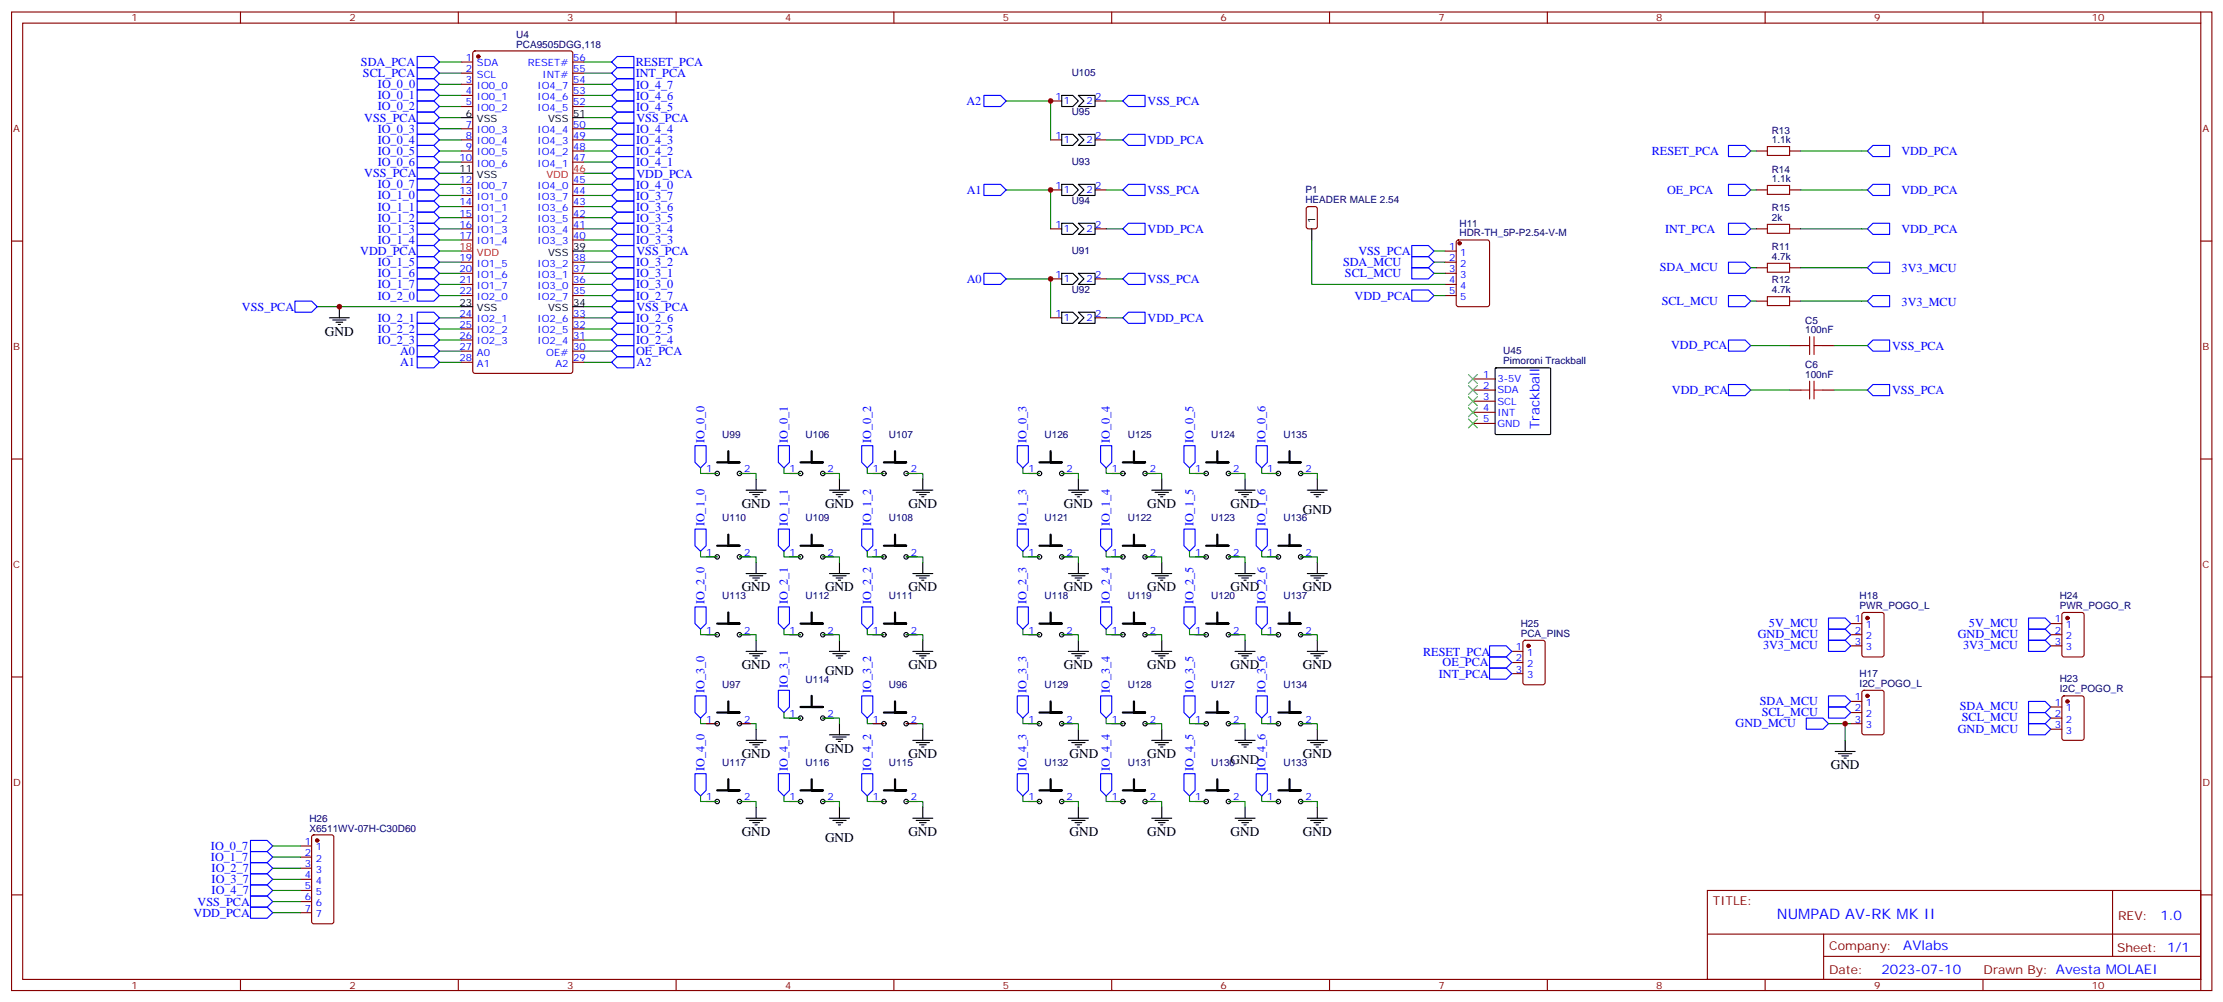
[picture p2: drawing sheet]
<svg xmlns="http://www.w3.org/2000/svg" width="706mm" height="318mm" viewBox="0 0 706 318" stroke-linecap="round" stroke-linejoin="round" font-family="sans-serif">
<defs><g id="words">
<text font-size="4.6" fill="#00f" x="564.1" y="291.5">NUMPAD AV-RK MK II</text>
<g font-size="4.2">
<text x="103.2" y="106.5">GND</text>
<text x="235.4" y="161.1">GND</text>
<text x="261.9" y="161.1">GND</text>
<text x="288.4" y="161.1">GND</text>
<text x="337.7" y="161.1">GND</text>
<text x="364.2" y="161.1">GND</text>
<text x="390.7" y="161.1">GND</text>
<text x="413.6" y="162.9">GND</text>
<text x="235.4" y="187.6">GND</text>
<text x="261.9" y="187.6">GND</text>
<text x="288.4" y="187.6">GND</text>
<text x="337.7" y="187.6">GND</text>
<text x="364.2" y="187.6">GND</text>
<text x="390.7" y="187.6">GND</text>
<text x="413.6" y="187.6">GND</text>
<text x="235.4" y="212.3">GND</text>
<text x="261.9" y="214.1">GND</text>
<text x="288.4" y="212.3">GND</text>
<text x="337.7" y="212.3">GND</text>
<text x="364.2" y="212.3">GND</text>
<text x="390.7" y="212.3">GND</text>
<text x="413.6" y="212.3">GND</text>
<text x="261.9" y="238.8">GND</text>
<text x="235.4" y="240.5">GND</text>
<text x="288.4" y="240.5">GND</text>
<text x="339.5" y="240.5">GND</text>
<text x="364.2" y="240.5">GND</text>
<text x="390.7" y="242.3">GND</text>
<text x="413.6" y="240.5">GND</text>
<text x="581.2" y="244.1">GND</text>
<text x="235.4" y="265.2">GND</text>
<text x="261.9" y="267">GND</text>
<text x="288.4" y="265.2">GND</text>
<text x="339.5" y="265.2">GND</text>
<text x="364.2" y="265.2">GND</text>
<text x="390.7" y="265.2">GND</text>
<text x="413.6" y="265.2">GND</text>
</g>
<g font-size="4.2" fill="#00f">
<text x="488.7" y="136.1" transform="rotate(-90 488.7 136.1)">Trackball</text>
<text x="685.8" y="291.8">1.0</text>
<text x="604.2" y="301.3">AVlabs</text>
<text x="597.3" y="309.1">2023-07-10</text>
</g>
<g font-size="3.9" fill="#00f">
<text x="114.6" y="21">SDA_PCA</text>
<text x="201.8" y="20.9">RESET_PCA</text>
<text x="115.2" y="24.5">SCL_PCA</text>
<text x="120" y="28">IO_0_0</text>
<text x="201.8" y="24.4">INT_PCA</text>
<text x="201.9" y="28.1">IO_4_7</text>
<text x="119.9" y="35">IO_0_2</text>
<text x="119.9" y="31.5">IO_0_1</text>
<text x="201.9" y="35.2">IO_4_5</text>
<text x="201.9" y="31.6">IO_4_6</text>
<text x="306.8" y="33.4">A2</text>
<text x="364.3" y="33.2">VSS_PCA</text>
<text x="115.6" y="38.6">VSS_PCA</text>
<text x="202" y="38.7">VSS_PCA</text>
<text x="119.9" y="45.6">IO_0_4</text>
<text x="119.9" y="42.1">IO_0_3</text>
<text x="201.9" y="42.2">IO_4_4</text>
<text x="201.9" y="45.7">IO_4_3</text>
<text x="364.3" y="45.6">VDD_PCA</text>
<text x="119.9" y="52.7">IO_0_6</text>
<text x="119.9" y="49.2">IO_0_5</text>
<text x="201.9" y="52.8">IO_4_1</text>
<text x="201.9" y="49.3">IO_4_2</text>
<text x="524.3" y="49.2">RESET_PCA</text>
<text x="603.6" y="49.2">VDD_PCA</text>
<text x="115.6" y="56.2">VSS_PCA</text>
<text x="119.9" y="59.7">IO_0_7</text>
<text x="201.9" y="59.8">IO_4_0</text>
<text x="202" y="56.3">VDD_PCA</text>
<text x="119.9" y="63.3">IO_1_0</text>
<text x="201.9" y="63.4">IO_3_7</text>
<text x="306.9" y="61.5">A1</text>
<text x="364.3" y="61.5">VSS_PCA</text>
<text x="529.2" y="61.6">OE_PCA</text>
<text x="603.6" y="61.6">VDD_PCA</text>
<text x="119.9" y="70.3">IO_1_2</text>
<text x="119.9" y="66.8">IO_1_1</text>
<text x="201.9" y="66.9">IO_3_6</text>
<text x="201.9" y="70.4">IO_3_5</text>
<text x="119.9" y="77.4">IO_1_4</text>
<text x="119.9" y="73.9">IO_1_3</text>
<text x="201.9" y="77.5">IO_3_3</text>
<text x="201.9" y="74">IO_3_4</text>
<text x="364.3" y="73.8">VDD_PCA</text>
<text x="528.6" y="73.9">INT_PCA</text>
<text x="603.6" y="73.9">VDD_PCA</text>
<text x="114.4" y="80.9">VDD_PCA</text>
<text x="202" y="81">VSS_PCA</text>
<text x="431.2" y="81">VSS_PCA</text>
<text x="119.9" y="88">IO_1_6</text>
<text x="119.9" y="84.4">IO_1_5</text>
<text x="201.9" y="84.4">IO_3_2</text>
<text x="201.9" y="88">IO_3_1</text>
<text x="306.9" y="89.7">A0</text>
<text x="364.3" y="89.7">VSS_PCA</text>
<text x="426.3" y="84.3">SDA_MCU</text>
<text x="427" y="87.8">SCL_MCU</text>
<text x="526.9" y="86">SDA_MCU</text>
<text x="603.7" y="86.4">3V3_MCU</text>
<text x="119.9" y="95">IO_2_0</text>
<text x="119.9" y="91.5">IO_1_7</text>
<text x="201.9" y="95">IO_2_7</text>
<text x="201.9" y="91.5">IO_3_0</text>
<text x="430" y="95.1">VDD_PCA</text>
<text x="76.8" y="98.6">VSS_PCA</text>
<text x="202" y="98.7">VSS_PCA</text>
<text x="527.5" y="96.6">SCL_MCU</text>
<text x="603.7" y="97">3V3_MCU</text>
<text x="119.9" y="105.6">IO_2_2</text>
<text x="119.9" y="102.1">IO_2_1</text>
<text x="201.9" y="102.1">IO_2_6</text>
<text x="201.9" y="105.6">IO_2_5</text>
<text x="364.3" y="102">VDD_PCA</text>
<text x="119.9" y="109.1">IO_2_3</text>
<text x="127" y="112.7">A0</text>
<text x="201.9" y="112.8">OE_PCA</text>
<text x="201.9" y="109.1">IO_2_4</text>
<text x="530.5" y="110.8">VDD_PCA</text>
<text x="600.7" y="111">VSS_PCA</text>
<text x="127" y="116.2">A1</text>
<text x="202.1" y="116.1">A2</text>
<text x="530.7" y="124.9">VDD_PCA</text>
<text x="600.7" y="125.1">VSS_PCA</text>
<text x="223.6" y="140.6" transform="rotate(-90 223.6 140.6)">IO_0_0</text>
<text x="250.1" y="140.6" transform="rotate(-90 250.1 140.6)">IO_0_1</text>
<text x="276.5" y="140.6" transform="rotate(-90 276.5 140.6)">IO_0_2</text>
<text x="325.9" y="140.6" transform="rotate(-90 325.9 140.6)">IO_0_3</text>
<text x="352.4" y="140.6" transform="rotate(-90 352.4 140.6)">IO_0_4</text>
<text x="378.8" y="140.6" transform="rotate(-90 378.8 140.6)">IO_0_5</text>
<text x="401.8" y="140.6" transform="rotate(-90 401.8 140.6)">IO_0_6</text>
<text x="223.6" y="167" transform="rotate(-90 223.6 167)">IO_1_0</text>
<text x="250.1" y="167" transform="rotate(-90 250.1 167)">IO_1_1</text>
<text x="276.5" y="167" transform="rotate(-90 276.5 167)">IO_1_2</text>
<text x="325.9" y="167" transform="rotate(-90 325.9 167)">IO_1_3</text>
<text x="352.4" y="167" transform="rotate(-90 352.4 167)">IO_1_4</text>
<text x="378.8" y="167" transform="rotate(-90 378.8 167)">IO_1_5</text>
<text x="401.8" y="167" transform="rotate(-90 401.8 167)">IO_1_6</text>
<text x="223.6" y="191.7" transform="rotate(-90 223.6 191.7)">IO_2_0</text>
<text x="250.1" y="191.7" transform="rotate(-90 250.1 191.7)">IO_2_1</text>
<text x="276.5" y="191.7" transform="rotate(-90 276.5 191.7)">IO_2_2</text>
<text x="325.9" y="191.7" transform="rotate(-90 325.9 191.7)">IO_2_3</text>
<text x="352.4" y="191.7" transform="rotate(-90 352.4 191.7)">IO_2_4</text>
<text x="378.8" y="191.7" transform="rotate(-90 378.8 191.7)">IO_2_5</text>
<text x="401.8" y="191.7" transform="rotate(-90 401.8 191.7)">IO_2_6</text>
<text x="558" y="202.4">GND_MCU</text>
<text x="561.6" y="198.9">5V_MCU</text>
<text x="621.5" y="202.4">GND_MCU</text>
<text x="625.1" y="198.9">5V_MCU</text>
<text x="451.8" y="208">RESET_PCA</text>
<text x="559.7" y="206">3V3_MCU</text>
<text x="623.2" y="206">3V3_MCU</text>
<text x="456.7" y="215">INT_PCA</text>
<text x="457.9" y="211.4">OE_PCA</text>
<text x="223.6" y="219.9" transform="rotate(-90 223.6 219.9)">IO_3_0</text>
<text x="250.1" y="218.2" transform="rotate(-90 250.1 218.2)">IO_3_1</text>
<text x="276.5" y="219.9" transform="rotate(-90 276.5 219.9)">IO_3_2</text>
<text x="325.9" y="219.9" transform="rotate(-90 325.9 219.9)">IO_3_3</text>
<text x="352.4" y="219.9" transform="rotate(-90 352.4 219.9)">IO_3_4</text>
<text x="378.8" y="219.9" transform="rotate(-90 378.8 219.9)">IO_3_5</text>
<text x="401.8" y="219.9" transform="rotate(-90 401.8 219.9)">IO_3_6</text>
<text x="558.6" y="223.6">SDA_MCU</text>
<text x="559.3" y="227.1">SCL_MCU</text>
<text x="622.1" y="225.4">SDA_MCU</text>
<text x="551" y="230.7">GND_MCU</text>
<text x="621.5" y="232.4">GND_MCU</text>
<text x="622.8" y="228.9">SCL_MCU</text>
<text x="223.6" y="244.6" transform="rotate(-90 223.6 244.6)">IO_4_0</text>
<text x="250.1" y="244.6" transform="rotate(-90 250.1 244.6)">IO_4_1</text>
<text x="276.5" y="244.6" transform="rotate(-90 276.5 244.6)">IO_4_2</text>
<text x="325.9" y="244.6" transform="rotate(-90 325.9 244.6)">IO_4_3</text>
<text x="352.4" y="244.6" transform="rotate(-90 352.4 244.6)">IO_4_4</text>
<text x="378.8" y="244.6" transform="rotate(-90 378.8 244.6)">IO_4_5</text>
<text x="401.8" y="244.6" transform="rotate(-90 401.8 244.6)">IO_4_6</text>
<text x="67" y="269.6">IO_0_7</text>
<text x="67" y="273.2">IO_1_7</text>
<text x="67.2" y="276.7">IO_2_7</text>
<text x="67.2" y="280.1">IO_3_7</text>
<text x="62.7" y="287.3">VSS_PCA</text>
<text x="67.2" y="283.7">IO_4_7</text>
<text x="61.5" y="290.8">VDD_PCA</text>
</g>
<g font-size="3.9" fill="#800">
<text x="543.8" y="287.1">TITLE:</text>
<text x="672.4" y="291.8">REV:</text>
<text x="580.7" y="301.3">Company:</text>
<text x="672" y="301.9">Sheet: 1/1</text>
<text x="580.7" y="309">Date:</text>
<text x="629.7" y="309.1">Drawn By: Avesta MOLAEI</text>
</g>
<g font-size="3.2" fill="#800">
<text x="41.8" y="6.8">1</text>
<text x="110.9" y="6.8">2</text>
<text x="180.1" y="6.8">3</text>
<text x="249.2" y="6.8">4</text>
<text x="318.3" y="6.8">5</text>
<text x="387.5" y="6.8">6</text>
<text x="456.6" y="6.8">7</text>
<text x="525.8" y="6.8">8</text>
<text x="594.9" y="6.8">9</text>
<text x="664.1" y="6.8">10</text>
<text x="4.2" y="41.9">A</text>
<text x="699.2" y="41.9">A</text>
<text x="4.2" y="111.1">B</text>
<text x="699.2" y="111.1">B</text>
<text x="4.2" y="180.2">C</text>
<text x="699.2" y="180.2">C</text>
<text x="4.2" y="249.3">D</text>
<text x="699.2" y="249.3">D</text>
<text x="41.8" y="313.7">1</text>
<text x="110.9" y="313.7">2</text>
<text x="180.1" y="313.7">3</text>
<text x="249.2" y="313.7">4</text>
<text x="318.3" y="313.7">5</text>
<text x="387.5" y="313.7">6</text>
<text x="456.6" y="313.7">7</text>
<text x="525.8" y="313.7">8</text>
<text x="594.9" y="313.7">9</text>
<text x="664.1" y="313.7">10</text>
</g>
<g font-size="3.2" fill="#000080">
<text x="163.9" y="11.9">U4</text>
<text x="163.9" y="15.1">PCA9505DGG,118</text>
<text x="340.2" y="24.2">U105</text>
<text x="340.2" y="36.6">U95</text>
<text x="562.5" y="45.4">1.1k</text>
<text x="562.5" y="42.5">R13</text>
<text x="340.2" y="52.5">U93</text>
<text x="562.5" y="57.8">1.1k</text>
<text x="562.5" y="54.8">R14</text>
<text x="340.2" y="64.8">U94</text>
<text x="414.4" y="64.5">HEADER MALE 2.54</text>
<text x="414.4" y="61.3">P1</text>
<text x="562.5" y="70.1">2k</text>
<text x="562.5" y="67">R15</text>
<text x="463.3" y="75">HDR-TH_5P-P2.54-V-M</text>
<text x="463.3" y="72">H11</text>
<text x="340.2" y="80.7">U91</text>
<text x="562.5" y="82.5">4.7k</text>
<text x="562.5" y="79.3">R11</text>
<text x="562.5" y="89.8">R12</text>
<text x="340.2" y="93">U92</text>
<text x="562.5" y="93.1">4.7k</text>
<text x="573.1" y="105.8">100nF</text>
<text x="573.1" y="102.6">C5</text>
<text x="477.2" y="112.3">U45</text>
<text x="477.2" y="115.3">Pimoroni Trackball</text>
<text x="573.1" y="119.9">100nF</text>
<text x="573.1" y="116.8">C6</text>
<text x="229.3" y="139">U99</text>
<text x="255.8" y="139">U106</text>
<text x="282.2" y="139">U107</text>
<text x="331.6" y="139">U126</text>
<text x="358.1" y="139">U125</text>
<text x="384.5" y="139">U124</text>
<text x="407.5" y="139">U135</text>
<text x="229.3" y="165.4">U110</text>
<text x="255.8" y="165.4">U109</text>
<text x="282.2" y="165.4">U108</text>
<text x="331.6" y="165.4">U121</text>
<text x="358.1" y="165.4">U122</text>
<text x="384.5" y="165.4">U123</text>
<text x="407.5" y="165.4">U136</text>
<text x="229.3" y="190.1">U113</text>
<text x="255.8" y="190.1">U112</text>
<text x="282.2" y="190.1">U111</text>
<text x="331.6" y="190.1">U118</text>
<text x="358.1" y="190.1">U119</text>
<text x="384.5" y="190.1">U120</text>
<text x="407.5" y="190.1">U137</text>
<text x="590.3" y="190">H18</text>
<text x="653.8" y="190">H24</text>
<text x="590.3" y="193.2">PWR_POGO_L</text>
<text x="653.8" y="193.2">PWR_POGO_R</text>
<text x="482.8" y="202">PCA_PINS</text>
<text x="482.8" y="198.9">H25</text>
<text x="590.3" y="214.7">H17</text>
<text x="229.3" y="218.4">U97</text>
<text x="255.8" y="216.6">U114</text>
<text x="282.2" y="218.4">U96</text>
<text x="331.6" y="218.4">U129</text>
<text x="358.1" y="218.4">U128</text>
<text x="384.5" y="218.4">U127</text>
<text x="407.5" y="218.4">U134</text>
<text x="590.3" y="217.9">I2C_POGO_L</text>
<text x="653.8" y="219.6">I2C_POGO_R</text>
<text x="653.8" y="216.5">H23</text>
<text x="229.3" y="243">U117</text>
<text x="255.8" y="243">U116</text>
<text x="282.2" y="243">U115</text>
<text x="331.6" y="243">U132</text>
<text x="358.1" y="243">U131</text>
<text x="384.5" y="243">U130</text>
<text x="407.5" y="243">U133</text>
<text x="98.2" y="263.8">X6511WV-07H-C30D60</text>
<text x="98.2" y="260.7">H26</text>
</g>
<g font-size="3.2" fill="#00f">
<text x="147.9" y="19.3">1</text>
<text x="147.9" y="22.9">2</text>
<text x="151.4" y="21.1">SDA</text>
<text x="167.6" y="21.1">RESET#</text>
<text x="182" y="22.9">55</text>
<text x="182" y="19.3">56</text>
<text x="147.9" y="26.4">3</text>
<text x="147.9" y="29.9">4</text>
<text x="151.4" y="24.6">SCL</text>
<text x="151.4" y="28.2">IO0_0</text>
<text x="170.6" y="28.2">IO4_7</text>
<text x="172.3" y="24.6">INT#</text>
<text x="182" y="29.9">53</text>
<text x="182" y="26.4">54</text>
<text x="147.9" y="33.4">5</text>
<text x="151.4" y="31.7">IO0_1</text>
<text x="151.4" y="35.2">IO0_2</text>
<text x="170.6" y="35.2">IO4_5</text>
<text x="170.6" y="31.7">IO4_6</text>
<text x="182" y="33.4">52</text>
<text x="335" y="31.7">1</text>
<text x="337.7" y="33.1">1</text>
<text x="344.9" y="33.1">2</text>
<text x="347.6" y="31.7">2</text>
<text x="147.9" y="40.5">7</text>
<text x="182" y="40.5">50</text>
<text x="147.9" y="44">8</text>
<text x="147.9" y="47.6">9</text>
<text x="151.4" y="42.3">IO0_3</text>
<text x="151.4" y="45.8">IO0_4</text>
<text x="170.6" y="45.8">IO4_3</text>
<text x="170.6" y="42.3">IO4_4</text>
<text x="182" y="47.6">48</text>
<text x="182" y="44">49</text>
<text x="335" y="44">1</text>
<text x="337.7" y="45.4">1</text>
<text x="344.9" y="45.4">2</text>
<text x="347.6" y="44">2</text>
<text x="145.9" y="51.1">10</text>
<text x="151.4" y="49.3">IO0_5</text>
<text x="151.4" y="52.8">IO0_6</text>
<text x="170.6" y="52.8">IO4_1</text>
<text x="170.6" y="49.3">IO4_2</text>
<text x="182" y="51.1">47</text>
<text x="145.9" y="58.1">12</text>
<text x="151.4" y="59.9">IO0_7</text>
<text x="170.6" y="59.9">IO4_0</text>
<text x="182" y="58.1">45</text>
<text x="335" y="59.9">1</text>
<text x="347.6" y="59.9">2</text>
<text x="145.9" y="61.7">13</text>
<text x="145.9" y="65.2">14</text>
<text x="151.4" y="63.4">IO1_0</text>
<text x="170.6" y="63.4">IO3_7</text>
<text x="182" y="65.2">43</text>
<text x="182" y="61.7">44</text>
<text x="337.7" y="61.3">1</text>
<text x="344.9" y="61.3">2</text>
<text x="145.9" y="68.7">15</text>
<text x="151.4" y="67">IO1_1</text>
<text x="151.4" y="70.5">IO1_2</text>
<text x="170.6" y="70.5">IO3_5</text>
<text x="170.6" y="67">IO3_6</text>
<text x="182" y="68.7">42</text>
<text x="145.9" y="72.2">16</text>
<text x="145.9" y="75.8">17</text>
<text x="151.4" y="74">IO1_3</text>
<text x="151.4" y="77.5">IO1_4</text>
<text x="170.6" y="77.5">IO3_3</text>
<text x="170.6" y="74">IO3_4</text>
<text x="182" y="75.8">40</text>
<text x="182" y="72.2">41</text>
<text x="335" y="72.2">1</text>
<text x="337.7" y="73.7">1</text>
<text x="344.9" y="73.7">2</text>
<text x="347.6" y="72.2">2</text>
<text x="145.9" y="82.8">19</text>
<text x="182" y="82.8">38</text>
<text x="460.1" y="79.3">1</text>
<text x="460.1" y="82.8">2</text>
<text x="463.6" y="81.1">1</text>
<text x="145.9" y="86.4">20</text>
<text x="145.9" y="89.9">21</text>
<text x="151.4" y="84.6">IO1_5</text>
<text x="151.4" y="88.1">IO1_6</text>
<text x="170.6" y="88.1">IO3_1</text>
<text x="170.6" y="84.6">IO3_2</text>
<text x="182" y="89.9">36</text>
<text x="182" y="86.4">37</text>
<text x="335" y="88.1">1</text>
<text x="337.7" y="89.5">1</text>
<text x="344.9" y="89.5">2</text>
<text x="347.6" y="88.1">2</text>
<text x="460.1" y="86.4">3</text>
<text x="460.1" y="89.9">4</text>
<text x="463.6" y="84.6">2</text>
<text x="463.6" y="88.1">3</text>
<text x="145.9" y="93.4">22</text>
<text x="151.4" y="91.7">IO1_7</text>
<text x="151.4" y="95.2">IO2_0</text>
<text x="170.6" y="95.2">IO2_7</text>
<text x="170.6" y="91.7">IO3_0</text>
<text x="182" y="93.4">35</text>
<text x="460.1" y="93.4">5</text>
<text x="463.6" y="91.7">4</text>
<text x="463.6" y="95.2">5</text>
<text x="145.9" y="100.5">24</text>
<text x="182" y="100.5">33</text>
<text x="335" y="100.5">1</text>
<text x="337.7" y="101.9">1</text>
<text x="344.9" y="101.9">2</text>
<text x="347.6" y="100.5">2</text>
<text x="145.9" y="104">25</text>
<text x="145.9" y="107.5">26</text>
<text x="151.4" y="102.2">IO2_1</text>
<text x="151.4" y="105.8">IO2_2</text>
<text x="170.6" y="105.8">IO2_5</text>
<text x="170.6" y="102.2">IO2_6</text>
<text x="182" y="107.5">31</text>
<text x="182" y="104">32</text>
<text x="145.9" y="111.1">27</text>
<text x="151.4" y="109.3">IO2_3</text>
<text x="151.4" y="112.8">A0</text>
<text x="170.6" y="109.3">IO2_4</text>
<text x="173.4" y="112.8">OE#</text>
<text x="182" y="111.1">30</text>
<text x="145.9" y="114.6">28</text>
<text x="151.4" y="116.3">A1</text>
<text x="176.3" y="116.3">A2</text>
<text x="182" y="114.6">29</text>
<text x="470.8" y="119.9">1</text>
<text x="470.8" y="123.4">2</text>
<text x="475.3" y="124.8">SDA</text>
<text x="475.3" y="121.3">3-5V</text>
<text x="470.8" y="130.5">4</text>
<text x="470.8" y="126.9">3</text>
<text x="475.3" y="131.9">INT</text>
<text x="475.3" y="128.3">SCL</text>
<text x="470.8" y="134">5</text>
<text x="475.3" y="135.4">GND</text>
<text x="224.2" y="149.9">1</text>
<text x="236.2" y="149.9">2</text>
<text x="250.6" y="149.9">1</text>
<text x="262.7" y="149.9">2</text>
<text x="277.1" y="149.9">1</text>
<text x="289.2" y="149.9">2</text>
<text x="326.5" y="149.9">1</text>
<text x="338.6" y="149.9">2</text>
<text x="352.9" y="149.9">1</text>
<text x="365" y="149.9">2</text>
<text x="379.4" y="149.9">1</text>
<text x="391.5" y="149.9">2</text>
<text x="402.3" y="149.9">1</text>
<text x="414.4" y="149.9">2</text>
<text x="224.2" y="176.3">1</text>
<text x="236.2" y="176.3">2</text>
<text x="250.6" y="176.3">1</text>
<text x="262.7" y="176.3">2</text>
<text x="277.1" y="176.3">1</text>
<text x="289.2" y="176.3">2</text>
<text x="326.5" y="176.3">1</text>
<text x="338.6" y="176.3">2</text>
<text x="352.9" y="176.3">1</text>
<text x="365" y="176.3">2</text>
<text x="379.4" y="176.3">1</text>
<text x="391.5" y="176.3">2</text>
<text x="402.3" y="176.3">1</text>
<text x="414.4" y="176.3">2</text>
<text x="588.9" y="197.5">1</text>
<text x="652.4" y="197.5">1</text>
<text x="224.2" y="201">1</text>
<text x="236.2" y="201">2</text>
<text x="250.6" y="201">1</text>
<text x="262.7" y="201">2</text>
<text x="277.1" y="201">1</text>
<text x="289.2" y="201">2</text>
<text x="326.5" y="201">1</text>
<text x="338.6" y="201">2</text>
<text x="352.9" y="201">1</text>
<text x="365" y="201">2</text>
<text x="379.4" y="201">1</text>
<text x="391.5" y="201">2</text>
<text x="402.3" y="201">1</text>
<text x="414.4" y="201">2</text>
<text x="588.9" y="201">2</text>
<text x="592.3" y="199.2">1</text>
<text x="592.3" y="202.8">2</text>
<text x="652.4" y="201">2</text>
<text x="655.8" y="199.2">1</text>
<text x="655.8" y="202.8">2</text>
<text x="481.3" y="206.3">1</text>
<text x="481.3" y="209.8">2</text>
<text x="484.8" y="208.1">1</text>
<text x="588.9" y="204.5">3</text>
<text x="592.3" y="206.3">3</text>
<text x="652.4" y="204.5">3</text>
<text x="655.8" y="206.3">3</text>
<text x="481.3" y="213.4">3</text>
<text x="484.8" y="211.6">2</text>
<text x="484.8" y="215.1">3</text>
<text x="250.6" y="227.5">1</text>
<text x="262.7" y="227.5">2</text>
<text x="588.9" y="222.2">1</text>
<text x="588.9" y="225.7">2</text>
<text x="592.3" y="223.9">1</text>
<text x="592.3" y="227.5">2</text>
<text x="652.4" y="223.9">1</text>
<text x="652.4" y="227.5">2</text>
<text x="655.8" y="225.7">1</text>
<text x="224.2" y="229.2">1</text>
<text x="236.2" y="229.2">2</text>
<text x="277.1" y="229.2">1</text>
<text x="289.2" y="229.2">2</text>
<text x="326.5" y="229.2">1</text>
<text x="338.6" y="229.2">2</text>
<text x="352.9" y="229.2">1</text>
<text x="365" y="229.2">2</text>
<text x="379.4" y="229.2">1</text>
<text x="391.5" y="229.2">2</text>
<text x="402.3" y="229.2">1</text>
<text x="414.4" y="229.2">2</text>
<text x="588.9" y="229.2">3</text>
<text x="592.3" y="231">3</text>
<text x="652.4" y="231">3</text>
<text x="655.8" y="229.2">2</text>
<text x="655.8" y="232.8">3</text>
<text x="224.2" y="253.9">1</text>
<text x="236.2" y="253.9">2</text>
<text x="250.6" y="253.9">1</text>
<text x="262.7" y="253.9">2</text>
<text x="277.1" y="253.9">1</text>
<text x="289.2" y="253.9">2</text>
<text x="326.5" y="253.9">1</text>
<text x="338.6" y="253.9">2</text>
<text x="352.9" y="253.9">1</text>
<text x="365" y="253.9">2</text>
<text x="379.4" y="253.9">1</text>
<text x="391.5" y="253.9">2</text>
<text x="402.3" y="253.9">1</text>
<text x="414.4" y="253.9">2</text>
<text x="96.7" y="268">1</text>
<text x="100.2" y="269.8">1</text>
<text x="96.7" y="271.6">2</text>
<text x="96.7" y="275.1">3</text>
<text x="100.2" y="273.3">2</text>
<text x="96.7" y="278.6">4</text>
<text x="100.2" y="276.9">3</text>
<text x="100.2" y="280.4">4</text>
<text x="96.7" y="282.2">5</text>
<text x="96.7" y="285.7">6</text>
<text x="100.2" y="283.9">5</text>
<text x="100.2" y="287.4">6</text>
<text x="96.7" y="289.2">7</text>
<text x="100.2" y="291">7</text>
</g>
<g font-size="3.2">
<text x="147.9" y="37">6</text>
<text x="151.4" y="38.7">VSS</text>
<text x="174" y="38.7">VSS</text>
<text x="182" y="37">51</text>
<text x="145.9" y="54.6">11</text>
<text x="151.4" y="56.4">VSS</text>
<text x="417.5" y="70.8" transform="rotate(-90 417.5 70.8)">1</text>
<text x="174" y="81.1">VSS</text>
<text x="182" y="79.3">39</text>
<text x="145.9" y="96.9">23</text>
<text x="151.4" y="98.7">VSS</text>
<text x="174" y="98.7">VSS</text>
<text x="182" y="96.9">34</text>
</g>
<g font-size="3.2" fill="#f00">
<text x="173.5" y="56.4">VDD</text>
<text x="182" y="54.6">46</text>
<text x="145.9" y="79.3">18</text>
<text x="151.4" y="81.1">VDD</text>
</g>
</g></defs>
<g fill="none" stroke="#870000" stroke-width=".35">
<path d="M3.7 3.8h698.5v310.5h-698.5zM7.2 7.3h691.4v303.4h-691.4zM76.3 3.8v3.5M145.5 3.8v3.5M146.5 19.7h3.6M150.3 16.4l.5-.2h30.3l.7 .4v101.2l-.4 .6-30.6 .1-.7-.5v-101.1zM181.8 19.7h3.5M214.6 3.8v3.5M283.8 3.8v3.5M352.9 3.8v3.5M422.1 3.8v3.5M491.2 3.8v3.5"/>
<path d="M560.4 3.8v3.5M629.5 3.8v3.5M698.6 3.8v3.5M146.5 23.2h3.6M146.5 26.7h3.6M146.5 30.3h3.6M146.5 33.8h3.6M181.8 23.2h3.5M181.8 26.7h3.5M181.8 30.3h3.5M181.8 33.8h3.5M333.5 32h3.5"/>
<path d="M347.6 32h3.6M146.5 44.4h3.6M146.5 47.9h3.6M146.5 40.9h3.6M146.5 51.4h3.6M146.5 58.5h3.6M181.8 44.4h3.5M181.8 47.9h3.5M181.8 40.9h3.5M181.8 51.4h3.5M181.8 58.5h3.5M333.5 44.4h3.5"/>
<path d="M347.6 44.4h3.6M557.5 47.9h3.6M568.1 47.9h3.5M3.7 76.5h3.5M146.5 72.6h3.6M146.5 62h3.6M146.5 65.5h3.6M146.5 69.1h3.6M146.5 76.1h3.6M181.8 72.6h3.5M181.8 62h3.5M181.8 65.5h3.5"/>
<path d="M181.8 69.1h3.5M181.8 76.1h3.5M333.5 60.3h3.5M333.5 72.6h3.5M347.6 60.3h3.6M347.6 72.6h3.6M414.9 65.8l.5-.3h2.1l.6 .5 .1 5.9-.5 .6-2.3 .1-.7-.5v-5.8zM458.8 79.7h3.5M462.5 76.3l.5-.2h9.2l.6 .5 .1 20-.5 .6-9.4 .1-.7-.5v-20zM557.5 60.3h3.6M557.5 72.6h3.6M568.1 60.3h3.5"/>
<path d="M568.1 72.6h3.5M698.6 76.5h3.6M146.5 83.2h3.6M146.5 86.7h3.6M146.5 90.2h3.6M146.5 93.8h3.6M181.8 83.2h3.5M181.8 86.7h3.5M181.8 90.2h3.5M181.8 93.8h3.5M333.5 88.5h3.5M347.6 88.5h3.6"/>
<path d="M458.8 83.2h3.5M458.8 86.7h3.5M458.8 90.2h3.5M458.8 93.8h3.5M557.5 84.9h3.6M557.5 95.5h3.6M568.1 84.9h3.5M568.1 95.5h3.5M146.5 100.8h3.6M146.5 104.4h3.6M146.5 107.9h3.6M146.5 111.4h3.6"/>
<path d="M146.5 114.9h3.6M181.8 100.8h3.5M181.8 104.4h3.5M181.8 107.9h3.5M181.8 111.4h3.5M181.8 114.9h3.5M333.5 100.8h3.5M347.6 100.8h3.6M568.1 109.6h3.5M578.7 109.6h3.5M467.6 123.8h7M467.6 134.3h7"/>
<path d="M467.6 130.8h7M467.6 127.3h7M467.6 120.2h7M568.1 123.8h3.5M578.7 123.8h3.5M3.7 145.6h3.5M224.2 150.2h3.5M234.7 150.2h3.6M250.6 150.2h3.5M261.2 150.2h3.5M277.1 150.2h3.5M287.7 150.2h3.5"/>
<path d="M326.5 150.2h3.5M337 150.2h3.6M352.9 150.2h3.5M363.5 150.2h3.5M379.4 150.2h3.5M390 150.2h3.5M402.3 150.2h3.5M412.9 150.2h3.5M698.6 145.6h3.6M224.2 176.7h3.5M234.7 176.7h3.6M250.6 176.7h3.5"/>
<path d="M261.2 176.7h3.5M277.1 176.7h3.5M287.7 176.7h3.5M326.5 176.7h3.5M337 176.7h3.6M352.9 176.7h3.5M363.5 176.7h3.5M379.4 176.7h3.5M390 176.7h3.5M402.3 176.7h3.5M412.9 176.7h3.5M587.5 197.8h3.5"/>
<path d="M591.3 194.5l.4-.2h5.7l.6 .4 .1 13-.5 .7h-5.9l-.6-.4-.1-13zM651 197.8h3.5M654.8 194.5l.4-.2h5.7l.6 .4 .1 13-.5 .7h-5.9l-.6-.4-.1-13zM3.7 214.8h3.5M224.2 201.4h3.5M234.7 201.4h3.6M250.6 201.4h3.5M261.2 201.4h3.5M277.1 201.4h3.5M287.7 201.4h3.5M326.5 201.4h3.5M337 201.4h3.6"/>
<path d="M352.9 201.4h3.5M363.5 201.4h3.5M379.4 201.4h3.5M390 201.4h3.5M402.3 201.4h3.5M412.9 201.4h3.5M479.9 206.7h3.5M479.9 210.2h3.5M479.9 213.7h3.5M483.7 203.3l.5-.2h5.6l.6 .5 .1 12.9-.5 .7h-5.8l-.7-.4-.1-13zM587.5 201.4h3.5M587.5 204.9h3.5"/>
<path d="M591.3 219.2l.4-.2h5.7l.6 .4 .1 13-.5 .7h-5.9l-.6-.4-.1-13zM651 201.4h3.5M651 204.9h3.5M698.6 214.8h3.6M224.2 229.6h3.5M234.7 229.6h3.6M250.6 227.8h3.5M261.2 227.8h3.5M277.1 229.6h3.5M287.7 229.6h3.5M326.5 229.6h3.5M337 229.6h3.6"/>
<path d="M352.9 229.6h3.5M363.5 229.6h3.5M379.4 229.6h3.5M390 229.6h3.5M402.3 229.6h3.5M412.9 229.6h3.5M587.5 229.6h3.5M587.5 222.5h3.5M587.5 226.1h3.5M651 224.3h3.5M651 227.8h3.5M651 231.4h3.5"/>
<path d="M654.8 221l.4-.2h5.7l.6 .4 .1 13-.5 .6-5.9 .1-.6-.5-.1-12.9zM224.2 254.3h3.5M234.7 254.3h3.6M250.6 254.3h3.5M261.2 254.3h3.5M277.1 254.3h3.5M287.7 254.3h3.5M326.5 254.3h3.5M337 254.3h3.6M352.9 254.3h3.5M363.5 254.3h3.5M379.4 254.3h3.5"/>
<path d="M390 254.3h3.5M402.3 254.3h3.5M412.9 254.3h3.5M95.4 268.4h3.5M95.4 271.9h3.5M95.4 275.4h3.5M95.4 279h3.5M99.2 265.1l.4-.2h5.7l.6 .4 .1 27.1-.3 .5-.4 .2h-5.7l-.5-.2-.2-.5v-26.8zM3.7 283.9h3.5M95.4 282.5h3.5M95.4 286h3.5M95.4 289.6h3.5"/>
<path d="M542 282.5h156.6v28.2h-156.6zM542 296.4h156.5M578.9 296.4v14.1M670.6 282.5v20.9M698.6 283.9h3.6M76.3 310.7v3.6M145.5 310.7v3.6M214.6 310.7v3.6M283.8 310.7v3.6M352.9 310.7v3.6M422.1 310.7v3.6M491.2 310.7v3.6"/>
<path d="M560.4 310.7v3.6M578.9 303.4h119.6M629.5 310.7v3.6M698.6 310.7v3.6"/>
</g>
<g fill="none" stroke="#00f" stroke-width=".35">
<path d="M132.4 17.9h5.3l1.8 1.8-1.8 1.7h-5.3zM195.9 17.9h5.3v3.5h-5.3l-1.7-1.7zM132.4 25h5.3l1.8 1.7-1.8 1.8h-5.3zM132.4 39.1h5.3l1.8 1.8-1.8 1.7h-5.3zM132.4 32h5.3l1.8 1.8-1.8 1.8h-5.3zM132.4 28.5h5.3l1.8 1.8-1.8 1.7h-5.3zM132.4 35.6h5.3l1.8 1.7-1.8 1.8h-5.3zM132.4 21.4h5.3l1.8 1.8-1.8 1.8h-5.3zM194.2 33.8l1.7-1.8h5.3v3.6h-5.3zM194.2 30.3l1.7-1.8h5.3v3.5h-5.3zM194.2 37.3l1.7-1.7h5.3v3.5h-5.3zM195.9 25h5.3v3.5h-5.3l-1.7-1.8z"/>
<path d="M195.9 21.4h5.3v3.6h-5.3l-1.7-1.8zM312.3 30.3h5.3l1.8 1.7-1.8 1.8h-5.3zM356.4 32l1.8-1.7h5.3v3.5h-5.3zM132.4 56.7h5.3l1.8 1.8-1.8 1.8h-5.3zM132.4 49.7h5.3l1.8 1.7-1.8 1.8h-5.3zM132.4 46.1h5.3l1.8 1.8-1.8 1.8h-5.3zM132.4 42.6h5.3l1.8 1.8-1.8 1.7h-5.3zM132.4 53.2h5.3l1.8 1.8-1.8 1.7h-5.3zM194.2 40.9l1.7-1.8h5.3v3.5h-5.3zM195.9 56.7h5.3v3.6h-5.3l-1.7-1.8zM195.9 42.6h5.3v3.5h-5.3l-1.7-1.7zM195.9 49.7h5.3v3.5h-5.3l-1.7-1.8z"/>
<path d="M195.9 46.1h5.3v3.6h-5.3l-1.7-1.8zM195.9 53.2h5.3v3.5h-5.3l-1.7-1.7zM312.3 58.5h5.3l1.8 1.8-1.8 1.7h-5.3zM356.4 44.4l1.8-1.8h5.3v3.5h-5.3zM548.7 58.5h5.3l1.8 1.8-1.8 1.7h-5.3zM548.7 46.1h5.3l1.8 1.8-1.8 1.8h-5.3zM592.8 47.9l1.8-1.8h5.3v3.6h-5.3zM132.4 74.4h5.3l1.8 1.7-1.8 1.8h-5.3zM132.4 70.8h5.3l1.8 1.8-1.8 1.8h-5.3zM132.4 67.3h5.3l1.8 1.8-1.8 1.7h-5.3zM132.4 63.8h5.3l1.8 1.7-1.8 1.8h-5.3zM132.4 60.3h5.3l1.8 1.7-1.8 1.8h-5.3z"/>
<path d="M132.4 77.9h5.3l1.8 1.8-1.8 1.7h-5.3zM194.2 62l1.7-1.7h5.3v3.5h-5.3zM194.2 65.5l1.7-1.7h5.3v3.5h-5.3zM194.2 76.1l1.7-1.7h5.3v3.5h-5.3zM194.2 72.6l1.7-1.8h5.3v3.6h-5.3zM194.2 79.7l1.7-1.8h5.3v3.5h-5.3zM195.9 67.3h5.3v3.5h-5.3l-1.7-1.7zM356.4 60.3l1.8-1.8h5.3v3.5h-5.3zM356.4 72.6l1.8-1.8h5.3v3.6h-5.3zM448.2 77.9h5.3l1.7 1.8-1.7 1.7h-5.3zM548.7 70.8h5.3l1.8 1.8-1.8 1.8h-5.3zM592.8 60.3l1.8-1.8h5.3v3.5h-5.3z"/>
<path d="M592.8 72.6l1.8-1.8h5.3v3.6h-5.3zM93.6 95.5h5.3l1.8 1.8-1.8 1.8h-5.3zM132.4 99.1h5.3l1.8 1.7-1.8 1.8h-5.3zM132.4 92h5.3l1.8 1.8-1.8 1.7h-5.3zM132.4 88.5h5.3l1.8 1.7-1.8 1.8h-5.3zM132.4 84.9h5.3l1.8 1.8-1.8 1.8h-5.3zM132.4 81.4h5.3l1.8 1.8-1.8 1.7h-5.3zM194.2 83.2l1.7-1.8h5.3v3.5h-5.3zM194.2 86.7l1.7-1.8h5.3v3.6h-5.3zM194.2 93.8l1.7-1.8h5.3v3.5h-5.3zM194.2 90.2l1.7-1.7h5.3v3.5h-5.3zM194.2 97.3l1.7-1.8h5.3v3.6h-5.3z"/>
<path d="M312.3 86.7h5.3l1.8 1.8-1.8 1.7h-5.3zM356.4 88.5l1.8-1.8h5.3v3.5h-5.3zM448.2 92h5.3l1.7 1.8-1.7 1.7h-5.3zM448.2 81.4h5.3l1.7 1.8-1.7 1.7h-5.3zM448.2 84.9h5.3l1.7 1.8-1.7 1.8h-5.3zM548.7 83.2h5.3l1.8 1.7-1.8 1.8h-5.3zM548.7 93.8h5.3l1.8 1.7-1.8 1.8h-5.3zM592.8 84.9l1.8-1.7h5.3v3.5h-5.3zM592.8 95.5l1.8-1.7h5.3v3.5h-5.3zM132.4 113.2h5.3l1.8 1.7-1.8 1.8h-5.3zM132.4 109.6h5.3l1.8 1.8-1.8 1.8h-5.3zM132.4 106.1h5.3l1.8 1.8-1.8 1.7h-5.3z"/>
<path d="M132.4 102.6h5.3l1.8 1.8-1.8 1.7h-5.3zM194.2 100.8l1.7-1.7h5.3v3.5h-5.3zM194.2 104.4l1.7-1.8h5.3v3.5h-5.3zM194.2 107.9l1.7-1.8h5.3v3.5h-5.3zM194.2 114.9l1.7-1.7h5.3v3.5h-5.3zM194.2 111.4l1.7-1.8h5.3v3.6h-5.3zM356.4 100.8l1.8-1.7h5.3v3.5h-5.3zM548.7 107.9h5.3l1.8 1.7-1.8 1.8h-5.3zM592.8 109.6l1.8-1.7h5.3v3.5h-5.3zM548.7 122h5.3l1.8 1.8-1.8 1.7h-5.3zM592.8 123.8l1.8-1.8h5.3v3.5h-5.3zM220.6 141.4h3.6v5.3l-1.8 1.7-1.8-1.7z"/>
<path d="M247.1 141.4h3.5v5.3l-1.8 1.7-1.7-1.7zM273.5 141.4h3.6v5.3l-1.8 1.7-1.8-1.7zM322.9 141.4h3.6v5.3l-1.8 1.7-1.8-1.7zM349.4 141.4h3.5v5.3l-1.7 1.7-1.8-1.7zM375.8 141.4h3.6v5.3l-1.8 1.7-1.8-1.7zM398.8 141.4h3.5v5.3l-1.8 1.7-1.7-1.7zM220.6 167.9h3.6v5.2l-1.8 1.8-1.8-1.8zM247.1 167.9h3.5v5.2l-1.8 1.8-1.7-1.8zM273.5 167.9h3.6v5.2l-1.8 1.8-1.8-1.8zM322.9 167.9h3.6v5.2l-1.8 1.8-1.8-1.8zM349.4 167.9h3.5v5.2l-1.7 1.8-1.8-1.8zM375.8 167.9h3.6v5.2l-1.8 1.8-1.8-1.8z"/>
<path d="M398.8 167.9h3.5v5.2l-1.8 1.8-1.7-1.8zM220.6 192.5h3.6v5.3l-1.8 1.8-1.8-1.8zM247.1 192.5h3.5v5.3l-1.8 1.8-1.7-1.8zM273.5 192.5h3.6v5.3l-1.8 1.8-1.8-1.8zM322.9 192.5h3.6v5.3l-1.8 1.8-1.8-1.8zM349.4 192.5h3.5v5.3l-1.7 1.8-1.8-1.8zM375.8 192.5h3.6v5.3l-1.8 1.8-1.8-1.8zM398.8 192.5h3.5v5.3l-1.8 1.8-1.7-1.8zM580.5 196.1h5.3l1.7 1.7-1.7 1.8h-5.3zM580.5 199.6h5.3l1.7 1.8-1.7 1.7h-5.3zM644 199.6h5.3l1.7 1.8-1.7 1.7h-5.3zM644 196.1h5.3l1.7 1.7-1.7 1.8h-5.3z"/>
<path d="M247.1 219h3.5v5.3l-1.8 1.8-1.7-1.8zM472.9 204.9h5.3l1.7 1.8-1.7 1.7h-5.3zM472.9 208.4h5.3l1.7 1.8-1.7 1.7h-5.3zM472.9 211.9h5.3l1.7 1.8-1.7 1.8h-5.3zM580.5 203.1h5.3l1.7 1.8-1.7 1.8h-5.3zM644 203.1h5.3l1.7 1.8-1.7 1.8h-5.3zM220.6 220.8h3.6v5.3l-1.8 1.7-1.8-1.7zM273.5 220.8h3.6v5.3l-1.8 1.7-1.8-1.7zM322.9 220.8h3.6v5.3l-1.8 1.7-1.8-1.7zM349.4 220.8h3.5v5.3l-1.7 1.7-1.8-1.7zM375.8 220.8h3.6v5.3l-1.8 1.7-1.8-1.7zM398.8 220.8h3.5v5.3l-1.8 1.7-1.7-1.7z"/>
<path d="M573.4 227.8h5.3l1.8 1.8-1.8 1.8h-5.3zM580.5 220.8h5.3l1.7 1.7-1.7 1.8h-5.3zM580.5 224.3h5.3l1.7 1.8-1.7 1.7h-5.3zM644 229.6h5.3l1.7 1.8-1.7 1.7h-5.3zM644 226.1h5.3l1.7 1.7-1.7 1.8h-5.3zM644 222.5h5.3l1.7 1.8-1.7 1.8h-5.3zM220.6 245.5h3.6v5.3l-1.8 1.7-1.8-1.7zM247.1 245.5h3.5v5.3l-1.8 1.7-1.7-1.7zM273.5 245.5h3.6v5.3l-1.8 1.7-1.8-1.7zM322.9 245.5h3.6v5.3l-1.8 1.7-1.8-1.7zM349.4 245.5h3.5v5.3l-1.7 1.7-1.8-1.7zM375.8 245.5h3.6v5.3l-1.8 1.7-1.8-1.7z"/>
<path d="M398.8 245.5h3.5v5.3l-1.8 1.7-1.7-1.7zM79.5 266.6h5.3l1.8 1.8-1.8 1.8h-5.3zM79.5 270.2h5.3l1.8 1.7-1.8 1.8h-5.3zM79.5 273.7h5.3l1.8 1.7-1.8 1.8h-5.3zM79.5 277.2h5.3l1.8 1.8-1.8 1.7h-5.3zM79.5 287.8h5.3l1.8 1.8-1.8 1.7h-5.3zM79.5 284.3h5.3l1.8 1.7-1.8 1.8h-5.3zM79.5 280.7h5.3l1.8 1.8-1.8 1.8h-5.3z"/>
</g>
<g fill="none" stroke="#008700" stroke-width=".35">
<path d="M139.5 19.7h7M185.3 19.7h8.9M139.5 23.2h7M139.5 26.7h7M139.5 30.3h7M139.5 33.8h7M139.5 37.3h7M185.3 23.2h8.9M185.3 26.7h8.9M185.3 30.3h8.9M185.3 33.8h8.9M185.3 37.3h8.9"/>
<path d="M319.4 32h14.1v12.4M351.2 32h5.2M139.5 47.9h7M139.5 44.4h7M139.5 40.9h7M139.5 51.4h7M139.5 55h7M139.5 58.5h7M185.3 47.9h8.9M185.3 44.4h8.9M185.3 40.9h8.9M185.3 51.4h8.9"/>
<path d="M185.3 55h8.9M185.3 58.5h8.9M351.2 44.4h5.2M555.8 47.9h1.7M571.6 47.9h21.2M139.5 72.6h7M139.5 65.5h7M139.5 62h7M139.5 69.1h7M139.5 76.1h7M139.5 79.7h7M185.3 72.6h8.9"/>
<path d="M185.3 65.5h8.9M185.3 62h8.9M185.3 69.1h8.9M185.3 76.1h8.9M185.3 79.7h8.9M319.4 60.3h14.1v12.3M351.2 72.6h5.2M351.2 60.3h5.2M416.4 76.1v14.1h42.4M455.2 79.7h3.6M555.8 72.6h1.7M555.8 60.3h1.7"/>
<path d="M571.6 72.6h21.2M571.6 60.3h21.2M100.7 97.3h45.8M139.5 83.2h7M139.5 86.7h7M139.5 90.2h7M139.5 93.8h7M185.3 83.2h8.9M185.3 86.7h8.9M185.3 90.2h8.9M185.3 93.8h8.9M185.3 97.3h8.9"/>
<path d="M319.4 88.5h14.1v12.3M351.2 88.5h5.2M455.2 83.2h3.6M455.2 86.7h3.6M455.2 93.8h3.6M555.8 84.9h1.7M555.8 95.5h1.7M571.6 84.9h21.2M571.6 95.5h21.2M139.5 100.8h7M139.5 104.4h7M139.5 107.9h7"/>
<path d="M139.5 111.4h7M139.5 114.9h7M185.3 100.8h8.9M185.3 104.4h8.9M185.3 107.9h8.9M185.3 111.4h8.9M185.3 114.9h8.9M351.2 100.8h5.2M555.8 109.6h12.3M582.2 109.6h10.6M555.8 123.8h12.3M582.2 123.8h10.6"/>
<path d="M222.4 148.4v1.8h5.3M234.7 150.2h5.3v1.8M248.8 148.4v1.8h5.3M261.2 150.2h5.3v1.8M275.3 148.4v1.8h5.3M287.7 150.2h5.2v1.8M324.7 148.4v1.8h5.3M337 150.2h5.3v1.8M351.2 148.4v1.8h5.2M363.5 150.2h5.3v1.8M377.6 148.4v1.8h5.3M390 150.2h5.3v1.8"/>
<path d="M400.5 148.4v1.8h5.3M412.9 150.2h5.3v1.8M222.4 174.9v1.8h5.3M234.7 176.7h5.3v1.7M248.8 174.9v1.8h5.3M261.2 176.7h5.3v1.7M275.3 174.9v1.8h5.3M287.7 176.7h5.2v1.7M324.7 174.9v1.8h5.3M337 176.7h5.3v1.7M351.2 174.9v1.8h5.2M363.5 176.7h5.3v1.7"/>
<path d="M377.6 174.9v1.8h5.3M390 176.7h5.3v1.7M400.5 174.9v1.8h5.3M412.9 176.7h5.3v1.7M222.4 199.6v1.8h5.3M248.8 199.6v1.8h5.3M275.3 199.6v1.8h5.3M324.7 199.6v1.8h5.3M351.2 199.6v1.8h5.2M377.6 199.6v1.8h5.3M400.5 199.6v1.8h5.3M234.7 201.4h5.3v1.7"/>
<path d="M261.2 201.4h5.3v1.7M287.7 201.4h5.2v1.7M337 201.4h5.3v1.7M363.5 201.4h5.3v1.7M390 201.4h5.3v1.7M412.9 201.4h5.3v1.7M222.4 227.8v1.8h5.3M234.7 229.6h5.3v1.8M248.8 226.1v1.7h5.3M261.2 227.8h5.3v1.8M275.3 227.8v1.8h5.3M287.7 229.6h5.2v1.8"/>
<path d="M324.7 227.8v1.8h5.3M337 229.6h5.3v1.8M351.2 227.8v1.8h5.2M363.5 229.6h5.3v1.8M377.6 227.8v1.8h5.3M390 229.6h5.3v1.8M400.5 227.8v1.8h5.3M412.9 229.6h5.3v1.8M580.5 229.6h7M585.8 229.6v5.3M222.4 252.5v1.8h5.3M234.7 254.3h5.3v1.7"/>
<path d="M248.8 252.5v1.8h5.3M261.2 254.3h5.3v1.7M275.3 252.5v1.8h5.3M287.7 254.3h5.2v1.7M324.7 252.5v1.8h5.3M337 254.3h5.3v1.7M351.2 252.5v1.8h5.2M363.5 254.3h5.3v1.7M377.6 252.5v1.8h5.3M390 254.3h5.3v1.7M400.5 252.5v1.8h5.3M412.9 254.3h5.3v1.7"/>
<path d="M86.6 268.4h8.8M86.6 271.9h8.8M86.6 275.4h8.8M86.6 279h8.8M86.6 282.5h8.8M86.6 286h8.8M86.6 289.6h8.8"/>
</g>
<g fill="none" stroke="#000" stroke-width=".35">
<path d="M146.5 37.3h3.6M181.8 37.3h3.5M337 30.3h3.6l1.7 1.7-1.7 1.8h-3.6zM342.3 30.3h5.3v3.5h-5.3l1.8-1.8zM146.5 55h3.6M337 58.5h3.6l1.7 1.8-1.7 1.7h-3.6zM337 42.6h3.6l1.7 1.8-1.7 1.7h-3.6zM342.3 58.5h5.3v3.5h-5.3l1.8-1.7zM342.3 42.6h5.3v3.5h-5.3l1.8-1.7zM181.8 79.7h3.5M337 70.8h3.6l1.7 1.8-1.7 1.8h-3.6zM342.3 70.8h5.3v3.6h-5.3l1.8-1.8z"/>
<path d="M416.4 72.6v3.5M107.7 97.3v3.5M146.5 97.3h3.6M181.8 97.3h3.5M337 86.7h3.6l1.7 1.8-1.7 1.7h-3.6zM337 99.1h3.6l1.7 1.7-1.7 1.8h-3.6zM342.3 86.7h5.3v3.5h-5.3l1.8-1.7zM342.3 99.1h5.3v3.5h-5.3l1.8-1.8zM104.6 100.8h6.3M105.6 101.5h4.3M106.7 102.2h2.1M107.4 102.9h.7"/>
<path d="M474.7 116.9l.3-.2h16.9l.3 .2 .1 20.6-.2 .3-17.1 .1-.3-.2zM236.9 155.5h6.3M237.9 156.2h4.2M239 156.9h2.1M239.7 157.6h.7M240 152v3.5M263.3 155.5h6.4M264.4 156.2h4.2M265.4 156.9h2.1M266.1 157.6h.7M266.5 152v3.5M289.8 155.5h6.3"/>
<path d="M290.8 156.2h4.3M291.9 156.9h2.1M292.6 157.6h.7M292.9 152v3.5M339.2 155.5h6.3M340.2 156.2h4.3M341.3 156.9h2.1M342 157.6h.7M342.3 152v3.5M365.6 155.5h6.4M366.7 156.2h4.2M367.7 156.9h2.2"/>
<path d="M368.4 157.6h.7M368.8 152v3.5M392.1 155.5h6.3M393.1 156.2h4.3M394.2 156.9h2.1M394.9 157.6h.7M395.3 152v3.5M415 155.5h6.4M416.1 156.2h4.2M417.1 156.9h2.1M417.8 157.6h.7M418.2 152v3.5"/>
<path d="M240 178.4v3.6M266.5 178.4v3.6M292.9 178.4v3.6M342.3 178.4v3.6M368.8 178.4v3.6M395.3 178.4v3.6M418.2 178.4v3.6M236.9 182h6.3M237.9 182.7h4.2M239 183.4h2.1M239.7 184.1h.7M263.3 182h6.4"/>
<path d="M264.4 182.7h4.2M265.4 183.4h2.1M266.1 184.1h.7M289.8 182h6.3M290.8 182.7h4.3M291.9 183.4h2.1M292.6 184.1h.7M339.2 182h6.3M340.2 182.7h4.3M341.3 183.4h2.1M342 184.1h.7M365.6 182h6.4"/>
<path d="M366.7 182.7h4.2M367.7 183.4h2.2M368.4 184.1h.7M392.1 182h6.3M393.1 182.7h4.3M394.2 183.4h2.1M394.9 184.1h.7M415 182h6.4M416.1 182.7h4.2M417.1 183.4h2.1M417.8 184.1h.7M236.9 206.7h6.3"/>
<path d="M237.9 207.4h4.2M239 208.1h2.1M239.7 208.8h.7M240 203.1v3.6M263.3 206.7h6.4M264.4 207.4h4.2M265.4 208.1h2.1M266.1 208.8h.7M266.5 203.1v3.6M289.8 206.7h6.3M290.8 207.4h4.3M291.9 208.1h2.1"/>
<path d="M292.6 208.8h.7M292.9 203.1v3.6M339.2 206.7h6.3M340.2 207.4h4.3M341.3 208.1h2.1M342 208.8h.7M342.3 203.1v3.6M365.6 206.7h6.4M366.7 207.4h4.2M367.7 208.1h2.2M368.4 208.8h.7M368.8 203.1v3.6"/>
<path d="M392.1 206.7h6.3M393.1 207.4h4.3M394.2 208.1h2.1M394.9 208.8h.7M395.3 203.1v3.6M415 206.7h6.4M416.1 207.4h4.2M417.1 208.1h2.1M417.8 208.8h.7M418.2 203.1v3.6M236.9 234.9h6.3M237.9 235.6h4.2"/>
<path d="M239 236.3h2.1M239.7 237h.7M240 231.4v3.5M263.3 233.1h6.4M264.4 233.8h4.2M265.4 234.5h2.1M266.1 235.2h.7M266.5 229.6v3.5M289.8 234.9h6.3M290.8 235.6h4.3M291.9 236.3h2.1M292.6 237h.7"/>
<path d="M292.9 231.4v3.5M339.2 234.9h6.3M340.2 235.6h4.3M341.3 236.3h2.1M342 237h.7M342.3 231.4v3.5M365.6 234.9h6.4M366.7 235.6h4.2M367.7 236.3h2.2M368.4 237h.7M368.8 231.4v3.5M392.1 234.9h6.3"/>
<path d="M393.1 235.6h4.3M394.2 236.3h2.1M394.9 237h.7M395.3 231.4v3.5M415 234.9h6.4M416.1 235.6h4.2M417.1 236.3h2.1M417.8 237h.7M418.2 231.4v3.5M582.6 238.4h6.3M583.6 239.1h4.3M584.7 239.8h2.1"/>
<path d="M585.8 234.9v3.5M236.9 259.6h6.3M240 256v3.6M263.3 259.6h6.4M266.5 256v3.6M289.8 259.6h6.3M292.9 256v3.6M339.2 259.6h6.3M342.3 256v3.6M365.6 259.6h6.4M368.8 256v3.6M392.1 259.6h6.3"/>
<path d="M395.3 256v3.6M415 259.6h6.4M418.2 256v3.6M585.4 240.5h.7M237.9 260.3h4.2M239 261h2.1M239.7 261.7h.7M264.4 260.3h4.2M265.4 261h2.1M266.1 261.7h.7M290.8 260.3h4.3M291.9 261h2.1"/>
<path d="M292.6 261.7h.7M340.2 260.3h4.3M341.3 261h2.1M342 261.7h.7M366.7 260.3h4.2M367.7 261h2.2M368.4 261.7h.7M393.1 260.3h4.3M394.2 261h2.1M394.9 261.7h.7M416.1 260.3h4.2M417.1 261h2.1"/>
<path d="M417.8 261.7h.7"/>
<circle cx="227.7" cy="150.2" r=".71"/>
<circle cx="234.7" cy="150.2" r=".71"/>
<circle cx="254.1" cy="150.2" r=".71"/>
<circle cx="261.2" cy="150.2" r=".71"/>
<circle cx="280.6" cy="150.2" r=".71"/>
<circle cx="287.7" cy="150.2" r=".71"/>
<circle cx="330" cy="150.2" r=".71"/>
<circle cx="337" cy="150.2" r=".71"/>
<circle cx="356.4" cy="150.2" r=".71"/>
<circle cx="363.5" cy="150.2" r=".71"/>
<circle cx="382.9" cy="150.2" r=".71"/>
<circle cx="390" cy="150.2" r=".71"/>
<circle cx="405.8" cy="150.2" r=".71"/>
<circle cx="412.9" cy="150.2" r=".71"/>
<circle cx="227.7" cy="176.7" r=".71"/>
<circle cx="234.7" cy="176.7" r=".71"/>
<circle cx="254.1" cy="176.7" r=".71"/>
<circle cx="261.2" cy="176.7" r=".71"/>
<circle cx="280.6" cy="176.7" r=".71"/>
<circle cx="287.7" cy="176.7" r=".71"/>
<circle cx="330" cy="176.7" r=".71"/>
<circle cx="337" cy="176.7" r=".71"/>
<circle cx="356.4" cy="176.7" r=".71"/>
<circle cx="363.5" cy="176.7" r=".71"/>
<circle cx="382.9" cy="176.7" r=".71"/>
<circle cx="390" cy="176.7" r=".71"/>
<circle cx="405.8" cy="176.7" r=".71"/>
<circle cx="412.9" cy="176.7" r=".71"/>
<circle cx="227.7" cy="201.4" r=".71"/>
<circle cx="234.7" cy="201.4" r=".71"/>
<circle cx="254.1" cy="201.4" r=".71"/>
<circle cx="261.2" cy="201.4" r=".71"/>
<circle cx="280.6" cy="201.4" r=".71"/>
<circle cx="287.7" cy="201.4" r=".71"/>
<circle cx="330" cy="201.4" r=".71"/>
<circle cx="337" cy="201.4" r=".71"/>
<circle cx="356.4" cy="201.4" r=".71"/>
<circle cx="363.5" cy="201.4" r=".71"/>
<circle cx="382.9" cy="201.4" r=".71"/>
<circle cx="390" cy="201.4" r=".71"/>
<circle cx="405.8" cy="201.4" r=".71"/>
<circle cx="412.9" cy="201.4" r=".71"/>
<circle cx="227.7" cy="229.6" r=".71"/>
<circle cx="234.7" cy="229.6" r=".71"/>
<circle cx="254.1" cy="227.8" r=".71"/>
<circle cx="261.2" cy="227.8" r=".71"/>
<circle cx="280.6" cy="229.6" r=".71"/>
<circle cx="287.7" cy="229.6" r=".71"/>
<circle cx="330" cy="229.6" r=".71"/>
<circle cx="337" cy="229.6" r=".71"/>
<circle cx="356.4" cy="229.6" r=".71"/>
<circle cx="363.5" cy="229.6" r=".71"/>
<circle cx="382.9" cy="229.6" r=".71"/>
<circle cx="390" cy="229.6" r=".71"/>
<circle cx="405.8" cy="229.6" r=".71"/>
<circle cx="412.9" cy="229.6" r=".71"/>
<circle cx="227.7" cy="254.3" r=".71"/>
<circle cx="234.7" cy="254.3" r=".71"/>
<circle cx="254.1" cy="254.3" r=".71"/>
<circle cx="261.2" cy="254.3" r=".71"/>
<circle cx="280.6" cy="254.3" r=".71"/>
<circle cx="287.7" cy="254.3" r=".71"/>
<circle cx="330" cy="254.3" r=".71"/>
<circle cx="337" cy="254.3" r=".71"/>
<circle cx="356.4" cy="254.3" r=".71"/>
<circle cx="363.5" cy="254.3" r=".71"/>
<circle cx="382.9" cy="254.3" r=".71"/>
<circle cx="390" cy="254.3" r=".71"/>
<circle cx="405.8" cy="254.3" r=".71"/>
<circle cx="412.9" cy="254.3" r=".71"/>
</g>
<g fill="none" stroke="#000" stroke-width=".71">
<path d="M231.2 143.2v3.5h3.5h-7M257.7 143.2v3.5h3.5h-7.1M284.1 143.2v3.5h3.6h-7.1M333.5 143.2v3.5h3.5h-7M360 143.2v3.5h3.5h-7.1M386.4 143.2v3.5h3.6h-7.1M409.4 143.2v3.5h3.5h-7.1M231.2 169.6v3.5h3.5h-7M257.7 169.6v3.5h3.5h-7.1M284.1 169.6v3.5h3.6h-7.1M333.5 169.6v3.5h3.5h-7M360 169.6v3.5h3.5h-7.1"/>
<path d="M386.4 169.6v3.5h3.6h-7.1M409.4 169.6v3.5h3.5h-7.1M231.2 194.3v3.5h3.5h-7M257.7 194.3v3.5h3.5h-7.1M284.1 194.3v3.5h3.6h-7.1M333.5 194.3v3.5h3.5h-7M360 194.3v3.5h3.5h-7.1M386.4 194.3v3.5h3.6h-7.1M409.4 194.3v3.5h3.5h-7.1M231.2 222.5v3.6h3.5h-7M257.7 220.8v3.5h3.5h-7.1M284.1 222.5v3.6h3.6h-7.1"/>
<path d="M333.5 222.5v3.6h3.5h-7M360 222.5v3.6h3.5h-7.1M386.4 222.5v3.6h3.6h-7.1M409.4 222.5v3.6h3.5h-7.1M231.2 247.2v3.6h3.5h-7M257.7 247.2v3.6h3.5h-7.1M284.1 247.2v3.6h3.6h-7.1M333.5 247.2v3.6h3.5h-7M360 247.2v3.6h3.5h-7.1M386.4 247.2v3.6h3.6h-7.1M409.4 247.2v3.6h3.5h-7.1"/>
</g>
<g fill="#870000" stroke="#870000" stroke-width=".35">
<circle cx="592.8" cy="220.8" r=".53"/>
<circle cx="592.8" cy="196.1" r=".53"/>
<circle cx="656.3" cy="222.5" r=".53"/>
<circle cx="656.3" cy="196.1" r=".53"/>
<circle cx="485.2" cy="204.9" r=".53"/>
<circle cx="100.7" cy="266.6" r=".53"/>
<circle cx="151.8" cy="17.9" r=".53"/>
<circle cx="463.3" cy="77.2" r=".53"/>
</g>
<g fill="none" stroke="#a10000" stroke-width=".35">
<path d="M561.1 46.5h7v2.8h-7zM561.1 58.8h7v2.9h-7zM561.1 71.2h7v2.8h-7zM561.1 83.5h7v2.9h-7zM561.1 94.1h7v2.8h-7zM571.6 109.6h2.9M574.5 106.8v5.7M575.9 109.6h2.8M575.9 106.8v5.7M571.6 123.8h2.9M574.5 120.9v5.7M575.9 120.9v5.7"/>
<path d="M575.9 123.8h2.8"/>
</g>
<path d="M181.8 55h3.5M146.5 79.7h3.6" fill="none" stroke="#f00" stroke-width=".35"/>
<path d="M466.2 118.8l2.8 2.8M469 118.8l-2.8 2.8M466.2 122.3l2.8 2.9M466.2 125.9l2.8 2.8M466.2 129.4l2.8 2.8M466.2 132.9l2.8 2.8M469 122.3l-2.8 2.9M469 125.9l-2.8 2.8M469 129.4l-2.8 2.8M469 132.9l-2.8 2.8" fill="none" stroke="#3c3" stroke-width=".35"/>
<g fill="#c00">
<circle cx="333.5" cy="88.5" r=".88"/>
<circle cx="333.5" cy="60.3" r=".88"/>
<circle cx="333.5" cy="32" r=".88"/>
<circle cx="585.8" cy="229.6" r=".88"/>
<circle cx="107.7" cy="97.3" r=".88"/>
</g>
<use href="#words"/>
</svg>
